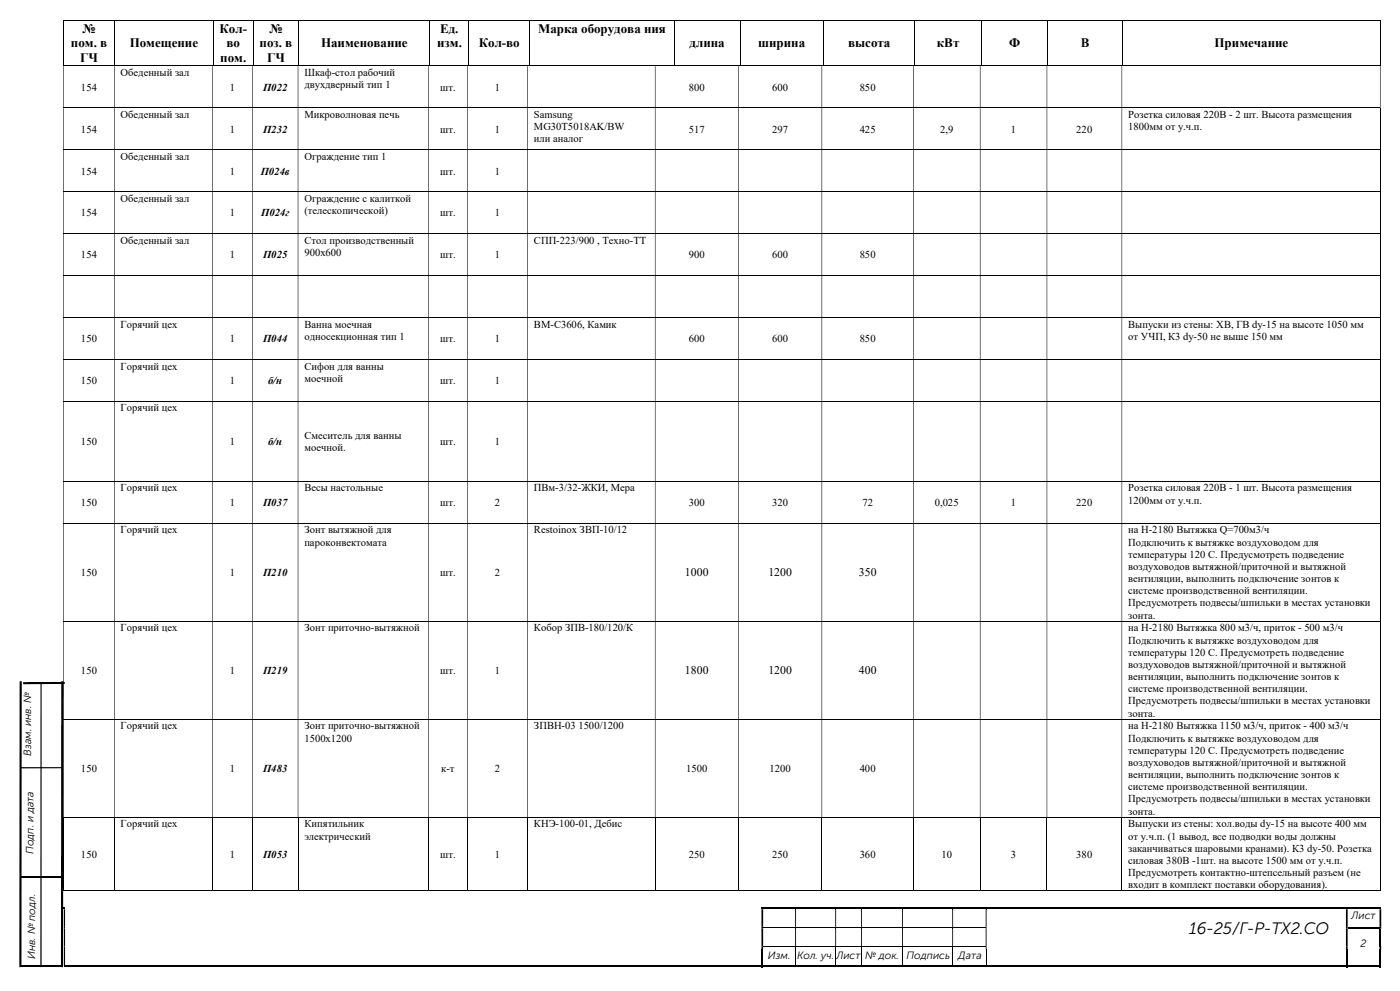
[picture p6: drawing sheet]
<svg xmlns="http://www.w3.org/2000/svg" width="420mm" height="297mm" viewBox="0 0 420 297" stroke-linecap="round" stroke-linejoin="round" font-family="sans-serif">
<defs><g id="words">
<text font-size="5" x="356.7" y="280">16-25/Г-Р-ТХ2.СО</text>
<g font-size="3.9">
<text x="24.8" y="9.8">№</text>
<text x="65.9" y="9.8">Кол-</text>
<text x="80.9" y="9.8">№</text>
<text x="132" y="9.8">Ед.</text>
<text x="161.4" y="9.8">Марка оборудова ния</text>
<text x="21.3" y="14.2">пом. в</text>
<text x="38.9" y="14.2">Помещение</text>
<text x="67.9" y="14.2">во</text>
<text x="77.9" y="14.2">поз. в</text>
<text x="96.3" y="14.2">Наименование</text>
<text x="131.1" y="14.2">изм.</text>
<text x="143.6" y="14.2">Кол-во</text>
<text x="206.8" y="14.2">длина</text>
<text x="227.5" y="14.2">ширина</text>
<text x="254.4" y="14.2">высота</text>
<text x="281" y="14.2">кВт</text>
<text x="302.7" y="14.2">Ф</text>
<text x="324.3" y="14.2">В</text>
<text x="364.4" y="14.2">Примечание</text>
<text x="24" y="18.7">ГЧ</text>
<text x="66.1" y="18.7">пом.</text>
<text x="80.1" y="18.7">ГЧ</text>
</g>
<g font-size="3.5">
<text x="205.5" y="172.8">1000</text>
<text x="230.5" y="172.8">1200</text>
<text x="257.6" y="172.8">350</text>
<text x="205.5" y="202.1">1800</text>
<text x="230.5" y="202.1">1200</text>
<text x="257.6" y="202.1">400</text>
</g>
<g font-size="3.2">
<text x="36.2" y="22.8">Обеденный зал</text>
<text x="91.3" y="22.8">Шкаф-стол рабочий</text>
<text x="24.3" y="27.2">154</text>
<text x="68.9" y="27.2">1</text>
<text x="79" y="27.2">П022</text>
<text x="91.3" y="26.5">двухдверный тип 1</text>
<text x="132.1" y="27.2">шт.</text>
<text x="148.4" y="27.2">1</text>
<text x="206.6" y="27.2">800</text>
<text x="231.6" y="27.2">600</text>
<text x="257.9" y="27.2">850</text>
<text x="36.2" y="35.4">Обеденный зал</text>
<text x="91.3" y="35.4">Микроволновая печь</text>
<text x="160.2" y="35.4">Samsung</text>
<text x="338.5" y="35.4">Розетка силовая 220В - 2 шт. Высота размещения</text>
<text x="24.3" y="39.8">154</text>
<text x="68.9" y="39.8">1</text>
<text x="79" y="39.8">П232</text>
<text x="132.1" y="39.8">шт.</text>
<text x="148.4" y="39.8">1</text>
<text x="160.2" y="39">MG30T5018AK/BW</text>
<text x="206.6" y="39.8">517</text>
<text x="231.6" y="39.8">297</text>
<text x="257.9" y="39.8">425</text>
<text x="282" y="39.8">2,9</text>
<text x="303.2" y="39.8">1</text>
<text x="322.9" y="39.8">220</text>
<text x="338.5" y="39">1800мм от у.ч.п.</text>
<text x="36.2" y="47.9">Обеденный зал</text>
<text x="91.3" y="47.9">Ограждение тип 1</text>
<text x="160.2" y="42.7">или аналог</text>
<text x="24.3" y="52.3">154</text>
<text x="68.9" y="52.3">1</text>
<text x="78.2" y="52.3">П024в</text>
<text x="132.1" y="52.3">шт.</text>
<text x="148.4" y="52.3">1</text>
<text x="24.3" y="64.9">154</text>
<text x="36.2" y="60.5">Обеденный зал</text>
<text x="68.9" y="64.9">1</text>
<text x="78.4" y="64.9">П024г</text>
<text x="91.3" y="60.5">Ограждение с калиткой</text>
<text x="91.3" y="64.1">(телескопической)</text>
<text x="132.1" y="64.9">шт.</text>
<text x="148.4" y="64.9">1</text>
<text x="24.3" y="77.4">154</text>
<text x="36.2" y="73.1">Обеденный зал</text>
<text x="68.9" y="77.4">1</text>
<text x="79" y="77.4">П025</text>
<text x="91.3" y="73.1">Стол производственный</text>
<text x="91.3" y="76.7">900х600</text>
<text x="132.1" y="77.4">шт.</text>
<text x="148.4" y="77.4">1</text>
<text x="160.2" y="73.1">СПП-223/900 , Техно-ТТ</text>
<text x="206.6" y="77.4">900</text>
<text x="231.6" y="77.4">600</text>
<text x="257.9" y="77.4">850</text>
<text x="36.2" y="98.2">Горячий цех</text>
<text x="91.3" y="98.2">Ванна моечная</text>
<text x="91.3" y="101.8">односекционная тип 1</text>
<text x="160.2" y="98.2">ВМ-С3606, Камик</text>
<text x="338.5" y="98.2">Выпуски из стены: ХВ, ГВ dy-15 на высоте 1050 мм</text>
<text x="338.5" y="101.8">от УЧП, К3 dy-50 не выше 150 мм</text>
<text x="24.3" y="102.5">150</text>
<text x="68.9" y="102.5">1</text>
<text x="79" y="102.5">П044</text>
<text x="132.1" y="102.5">шт.</text>
<text x="148.4" y="102.5">1</text>
<text x="206.6" y="102.5">600</text>
<text x="231.6" y="102.5">600</text>
<text x="257.9" y="102.5">850</text>
<text x="36.2" y="110.7">Горячий цех</text>
<text x="91.3" y="110.7">Сифон для ванны</text>
<text x="24.3" y="115.1">150</text>
<text x="68.9" y="115.1">1</text>
<text x="80.4" y="115.1">б/н</text>
<text x="91.3" y="114.4">моечной</text>
<text x="132.1" y="115.1">шт.</text>
<text x="148.4" y="115.1">1</text>
<text x="36.2" y="123.3">Горячий цех</text>
<text x="91.3" y="131.5">Смеситель для ванны</text>
<text x="24.3" y="133.4">150</text>
<text x="68.9" y="133.4">1</text>
<text x="80.4" y="133.4">б/н</text>
<text x="91.3" y="135.2">моечной.</text>
<text x="132.1" y="133.4">шт.</text>
<text x="148.4" y="133.4">1</text>
<text x="36.2" y="147.3">Горячий цех</text>
<text x="91.3" y="147.3">Весы настольные</text>
<text x="160.2" y="147.3">ПВм-3/32-ЖКИ, Мера</text>
<text x="338.5" y="147.3">Розетка силовая 220В - 1 шт. Высота размещения</text>
<text x="24.3" y="151.6">150</text>
<text x="68.9" y="151.6">1</text>
<text x="79" y="151.6">П037</text>
<text x="132.1" y="151.6">шт.</text>
<text x="148.4" y="151.6">2</text>
<text x="206.6" y="151.6">300</text>
<text x="231.6" y="151.6">320</text>
<text x="258.7" y="151.6">72</text>
<text x="280.4" y="151.6">0,025</text>
<text x="303.2" y="151.6">1</text>
<text x="322.9" y="151.6">220</text>
<text x="338.5" y="150.9">1200мм от у.ч.п.</text>
<text x="36.2" y="159.9">Горячий цех</text>
<text x="91.3" y="159.9">Зонт вытяжной для</text>
<text x="160.2" y="159.9">Restoinox ЗВП-10/12</text>
<text x="338.5" y="159.9">на Н-2180 Вытяжка Q=700м3/ч</text>
<text x="91.3" y="163.5">пароконвектомата</text>
<text x="338.5" y="163.5">Подключить к вытяжке воздуховодом для</text>
<text x="338.5" y="167.1">температуры 120 С. Предусмотреть подведение</text>
<text x="24.3" y="172.6">150</text>
<text x="68.9" y="172.6">1</text>
<text x="79" y="172.6">П210</text>
<text x="132.1" y="172.6">шт.</text>
<text x="148.4" y="172.6">2</text>
<text x="338.5" y="170.8">воздуховодов вытяжной/приточной и вытяжной</text>
<text x="338.5" y="174.5">вентиляции, выполнить подключение зонтов к</text>
<text x="338.5" y="178.1">системе производственной вентиляции.</text>
<text x="338.5" y="181.7">Предусмотреть подвесы/шпильки в местах установки</text>
<text x="338.5" y="185.4">зонта.</text>
<text x="36.2" y="189.2">Горячий цех</text>
<text x="91.3" y="189.2">Зонт приточно-вытяжной</text>
<text x="160.2" y="189.2">Кобор ЗПВ-180/120/К</text>
<text x="338.5" y="189.2">на Н-2180 Вытяжка 800 м3/ч, приток - 500 м3/ч</text>
<text x="338.5" y="192.9">Подключить к вытяжке воздуховодом для</text>
<text x="338.5" y="196.5">температуры 120 С. Предусмотреть подведение</text>
<text x="24.3" y="202">150</text>
<text x="68.9" y="202">1</text>
<text x="79" y="202">П219</text>
<text x="132.1" y="202">шт.</text>
<text x="148.4" y="202">1</text>
<text x="338.5" y="200.2">воздуховодов вытяжной/приточной и вытяжной</text>
<text x="338.5" y="203.8">вентиляции, выполнить подключение зонтов к</text>
<text x="338.5" y="207.5">системе производственной вентиляции.</text>
<text x="338.5" y="211.1">Предусмотреть подвесы/шпильки в местах установки</text>
<text x="338.5" y="214.8">зонта.</text>
<text x="36.2" y="218.6">Горячий цех</text>
<text x="91.3" y="218.6">Зонт приточно-вытяжной</text>
<text x="160.2" y="218.6">ЗПВН-03 1500/1200</text>
<text x="338.5" y="218.6">на Н-2180 Вытяжка 1150 м3/ч, приток - 400 м3/ч</text>
<text x="9.4" y="226.4" transform="rotate(-90 9.4 226.4)">Взам. инв. №</text>
<text x="91.3" y="222.2">1500х1200</text>
<text x="338.5" y="222.2">Подключить к вытяжке воздуховодом для</text>
<text x="338.5" y="225.9">температуры 120 С. Предусмотреть подведение</text>
<text x="24.3" y="231.4">150</text>
<text x="68.9" y="231.4">1</text>
<text x="79" y="231.4">П483</text>
<text x="132.4" y="231.4">к-т</text>
<text x="148.4" y="231.4">2</text>
<text x="205.9" y="231.4">1500</text>
<text x="230.9" y="231.4">1200</text>
<text x="257.9" y="231.4">400</text>
<text x="338.5" y="229.6">воздуховодов вытяжной/приточной и вытяжной</text>
<text x="338.5" y="233.2">вентиляции, выполнить подключение зонтов к</text>
<text x="338.5" y="236.9">системе производственной вентиляции.</text>
<text x="338.5" y="240.5">Предусмотреть подвесы/шпильки в местах установки</text>
<text x="338.5" y="244.2">зонта.</text>
<text x="36.2" y="248">Горячий цех</text>
<text x="91.3" y="248">Кипятильник</text>
<text x="91.3" y="251.6">электрический</text>
<text x="160.2" y="248">КНЭ-100-01, Дебис</text>
<text x="338.5" y="248">Выпуски из стены: хол.воды dy-15 на высоте 400 мм</text>
<text x="338.5" y="251.6">от у.ч.п. (1 вывод, все подводки воды должны</text>
<text x="10.1" y="255.9" transform="rotate(-90 10.1 255.9)">Подп. и дата</text>
<text x="24.3" y="257.1">150</text>
<text x="68.9" y="257.1">1</text>
<text x="79" y="257.1">П053</text>
<text x="132.1" y="257.1">шт.</text>
<text x="148.4" y="257.1">1</text>
<text x="206.6" y="257.1">250</text>
<text x="231.6" y="257.1">250</text>
<text x="257.9" y="257.1">360</text>
<text x="282.4" y="257.1">10</text>
<text x="303.2" y="257.1">3</text>
<text x="322.9" y="257.1">380</text>
<text x="338.5" y="255.3">заканчиваться шаровыми кранами). К3 dy-50. Розетка</text>
<text x="338.5" y="259">силовая 380В -1шт. на высоте 1500 мм от у.ч.п.</text>
<text x="338.5" y="262.6">Предусмотреть контактно-штепсельный разъем (не</text>
<text x="338.5" y="266.2">входит в комплект поставки оборудования).</text>
<text x="405.4" y="275.5">Лист</text>
<text x="10.5" y="287.4" transform="rotate(-90 10.5 287.4)">Инв. № подл.</text>
<text x="230.4" y="287.4">Изм.</text>
<text x="239.1" y="287.4">Кол. уч.</text>
<text x="250.9" y="287.4">Лист</text>
<text x="259.5" y="287.4">№ док.</text>
<text x="271.9" y="287.4">Подпись</text>
<text x="287.5" y="287.4">Дата</text>
<text x="408.1" y="283.8">2</text>
</g>
</g></defs>
<g fill="none" stroke="#000" stroke-width=".3">
<path d="M19 6.1h395M19 19.6h15.3M19.1 6.2v13.5M34.4 6.2v13.5M34.5 19.6h29.4M64 6.2v13.5M64.1 19.6h11.8M76 6.2v13.5M76.1 19.6h13.5M89.7 6.2v13.5M89.7 19.6h39.2M128.9 6.2v13.5"/>
<path d="M129 19.6h11.6M140.7 6.2v13.5M140.8 19.6h18M158.9 6.2v13.5M159 19.6h43.2M202.3 6.2v13.5M202.4 19.6h19.6M222 6.2v13.5M222.1 19.6h24.8M247 6.2v13.5M247.1 19.6h27.3M274.4 6.2v13.5"/>
<path d="M274.5 19.6h19.8M294.4 6.2v13.5M294.5 19.6h19.8M314.4 6.2v13.5M314.5 19.6h22.2M336.8 6.2v13.5M336.9 19.6h77.1M414.1 6.2v13.5M19 32.3h395M414.1 32.4v12.4M19 44.9h395M19 57.4h395"/>
<path d="M414.1 45v12.4M414.1 57.5v12.4M19 70h395M414.1 70.1v12.4M19 82.5h395M19 95.1h395M414.1 82.6v12.4M414.1 95.2v12.4M19 107.7h395M414.1 107.8v12.3M19 120.2h395M414.1 120.3v23.8"/>
<path d="M19 144.2h395M19 156.8h395M414.1 144.3v12.4M414.1 156.9v29.2M19 186.2h395M414.1 186.3v29.2M19 215.6h395M414.1 215.6v29.3M19 244.9h395M19.1 245v22.1M34.3 245v22.1M63.7 245v22.1"/>
<path d="M75.7 245v22.1M89.4 245v22.1M128.5 245v22.1M140.3 245v22.1M158.3 245v22.1M196.6 245v22.1M221.5 245v22.1M246.5 245v22.1M274.1 245v22.1M294 245v22.1M314.1 245v22.1M336.5 245v22.1"/>
<path d="M414.1 245v22.1M19 267h15.2M34.4 267h29.2M63.8 267h11.8M75.8 267h13.5M89.5 267h38.9M128.6 267h11.6M140.3 267h17.9M158.4 267h38.1M196.6 267h24.8M221.6 267h24.9M228.9 277.9h9.6"/>
<path d="M238.8 277.9h11.8M246.6 267h27.4M250.8 277.9h7.5M258.6 277.9h12M270.9 277.9h14.8M274.2 267h19.8M285.9 277.9h9.8M294.1 267h19.9M314.2 267h22.3M336.6 267h77.4M228.9 283.8h9.6M238.7 284.4v5"/>
<path d="M238.8 283.8h11.8M250.7 284.4v5M250.8 283.8h7.5M258.4 284.4v5M258.6 283.8h12M270.8 284.4v5M270.9 283.8h14.8M285.8 284.4v5M285.9 283.8h9.8M295.8 284.4v5"/>
</g>
<g fill="#000">
<path d="M414 6l.1 .2zM414 19.6l.1 .1zM6.9 204.4h12.5v.6l-12.5 .1zM414 244.9l.1 .1zM19.2 271.9h.3v.6h-.3zM228.9 271.9h9.6v.6h-9.6zM238.5 272.5h.3zM238.5 277.8h.3v.5h-.3zM250.6 272.5h.2zM250.6 277.8h.2v.5h-.2zM258.3 272.5h.3zM258.3 277.8h.3v.5h-.3z"/>
<path d="M270.6 272.5h.3zM270.6 277.8h.3v.5h-.3zM285.7 272.5h.2zM285.7 277.8h.2v.5h-.2zM295.7 272.5h.3zM404.3 271.9h9.6v.6h-9.6zM404.3 277.8h9.6v.5h-9.6zM413.9 278.3h.5v5.3h-.5zM414 267l.1 .1zM6.1 289.3h12.8v.6h-12.8zM5.9 204.2h.6l-.1 85.7h-.6zM18.4 204.2h.6l-.1 85.7h-.6z"/>
<path d="M19.2 289.4h209.2v.5h-209.2zM228.9 289.4h9.6v.5h-9.6zM238.5 283.6h.3v.8h-.3zM250.6 283.6h.2v.8h-.2zM258.3 283.6h.3v.8h-.3zM270.6 283.6h.3v.8h-.3zM285.7 283.6h.2v.8h-.2zM404.3 289.4h9.6v.5h-9.6zM413.9 289.4h.5v.5h-.5z"/>
</g>
<g fill="#000">
<path d="M19 19.9h.2v12.4h-.2zM34.2 19.9h.2v12.4h-.2zM63.6 19.9h.2v12.4h-.2zM75.6 19.9h.2v12.4h-.2zM89.3 19.9h.2v12.4h-.2zM128.4 19.9h.2v12.4h-.2zM140.2 19.9h.1v12.4h-.1zM158.2 19.9h.2v12.4h-.2zM196.5 19.9h.1v12.4h-.1zM221.4 19.9h.2v12.4h-.2zM246.5 19.9h.1v12.4h-.1zM274 19.9h.2v12.4h-.2zM294 19.9h.1v12.4h-.1zM314 19.9h.2v12.4h-.2zM336.5 19.9h.1v12.4h-.1zM414 19.9h.1v12.4h-.1z" fill-rule="evenodd"/>
<path d="M414 32.3l.1 .1zM19 32.4h.2v12.4h-.2zM34.2 32.4h.2v12.4h-.2zM63.6 32.4h.2v12.4h-.2zM75.6 32.4h.2v12.4h-.2zM89.3 32.4h.2v12.4h-.2zM128.4 32.4h.2v12.4h-.2zM140.2 32.4h.1v12.4h-.1zM158.2 32.4h.2v12.4h-.2zM196.5 32.4h.1v12.4h-.1zM221.4 32.4h.2v12.4h-.2zM246.5 32.4h.1v12.4h-.1zM274 32.4h.2v12.4h-.2zM294 32.4h.1v12.4h-.1zM314 32.4h.2v12.4h-.2zM336.5 32.4h.1v12.4h-.1z" fill-rule="evenodd"/>
<path d="M414 44.8l.1 .2zM19 45h.2v12.4h-.2zM34.2 45h.2v12.4h-.2zM63.6 45h.2v12.4h-.2zM75.6 45h.2v12.4h-.2zM89.3 45h.2v12.4h-.2zM128.4 45h.2v12.4h-.2zM140.2 45h.1v12.4h-.1zM158.2 45h.2v12.4h-.2zM196.5 45h.1v12.4h-.1zM221.4 45h.2v12.4h-.2zM246.5 45h.1v12.4h-.1zM274 45h.2v12.4h-.2zM294 45h.1v12.4h-.1zM314 45h.2v12.4h-.2zM336.5 45h.1v12.4h-.1z" fill-rule="evenodd"/>
<path d="M414 57.4l.1 .1zM19 57.5h.2v12.4h-.2zM34.2 57.5h.2v12.4h-.2zM63.6 57.5h.2v12.4h-.2zM75.6 57.5h.2v12.4h-.2zM89.3 57.5h.2v12.4h-.2zM128.4 57.5h.2v12.4h-.2zM140.2 57.5h.1v12.4h-.1zM158.2 57.5h.2v12.4h-.2zM196.5 57.5h.1v12.4h-.1zM221.4 57.5h.2v12.4h-.2zM246.5 57.5h.1v12.4h-.1zM274 57.5h.2v12.4h-.2zM294 57.5h.1v12.4h-.1zM314 57.5h.2v12.4h-.2zM336.5 57.5h.1v12.4h-.1z" fill-rule="evenodd"/>
<path d="M414 69.9l.1 .2zM19 70.1h.2v12.4h-.2zM34.2 70.1h.2v12.4h-.2zM63.6 70.1h.2v12.4h-.2zM75.6 70.1h.2v12.4h-.2zM89.3 70.1h.2v12.4h-.2zM128.4 70.1h.2v12.4h-.2zM140.2 70.1h.1v12.4h-.1zM158.2 70.1h.2v12.4h-.2zM196.5 70.1h.1v12.4h-.1zM221.4 70.1h.2v12.4h-.2zM246.5 70.1h.1v12.4h-.1zM274 70.1h.2v12.4h-.2zM294 70.1h.1v12.4h-.1zM314 70.1h.2v12.4h-.2zM336.5 70.1h.1v12.4h-.1z" fill-rule="evenodd"/>
<path d="M414 82.5l.1 .1zM19 82.6h.2v12.4h-.2zM34.2 82.6h.2v12.4h-.2zM63.6 82.6h.2v12.4h-.2zM75.6 82.6h.2v12.4h-.2zM89.3 82.6h.2v12.4h-.2zM128.4 82.6h.2v12.4h-.2zM140.2 82.6h.1v12.4h-.1zM158.2 82.6h.2v12.4h-.2zM196.5 82.6h.1v12.4h-.1zM221.4 82.6h.2v12.4h-.2zM246.5 82.6h.1v12.4h-.1zM274 82.6h.2v12.4h-.2zM294 82.6h.1v12.4h-.1zM314 82.6h.2v12.4h-.2zM336.5 82.6h.1v12.4h-.1z" fill-rule="evenodd"/>
<path d="M414 95l.1 .2zM19 95.2h.2v12.4h-.2zM34.2 95.2h.2v12.4h-.2zM63.6 95.2h.2v12.4h-.2zM75.6 95.2h.2v12.4h-.2zM89.3 95.2h.2v12.4h-.2zM128.4 95.2h.2v12.4h-.2zM140.2 95.2h.1v12.4h-.1zM158.2 95.2h.2v12.4h-.2zM196.5 95.2h.1v12.4h-.1zM221.4 95.2h.2v12.4h-.2zM246.5 95.2h.1v12.4h-.1zM274 95.2h.2v12.4h-.2zM294 95.2h.1v12.4h-.1zM314 95.2h.2v12.4h-.2zM336.5 95.2h.1v12.4h-.1z" fill-rule="evenodd"/>
<path d="M414 107.6l.1 .2zM19 107.8h.2v12.3h-.2zM34.2 107.8h.2v12.3h-.2zM63.6 107.8h.2v12.3h-.2zM75.6 107.8h.2v12.3h-.2zM89.3 107.8h.2v12.3h-.2zM128.4 107.8h.2v12.3h-.2zM140.2 107.8h.1v12.3h-.1zM158.2 107.8h.2v12.3h-.2zM196.5 107.8h.1v12.3h-.1zM221.4 107.8h.2v12.3h-.2zM246.5 107.8h.1v12.3h-.1zM274 107.8h.2v12.3h-.2zM294 107.8h.1v12.3h-.1zM314 107.8h.2v12.3h-.2zM336.5 107.8h.1v12.3h-.1z" fill-rule="evenodd"/>
<path d="M414 120.1l.1 .2zM19 120.3h.2v23.8h-.2zM34.2 120.3h.2v23.8h-.2zM63.6 120.3h.2v23.8h-.2zM75.6 120.3h.2v23.8h-.2zM89.3 120.3h.2v23.8h-.2zM128.4 120.3h.2v23.8h-.2zM140.2 120.3h.1v23.8h-.1zM158.2 120.3h.2v23.8h-.2zM196.5 120.3h.1v23.8h-.1zM221.4 120.3h.2v23.8h-.2zM246.5 120.3h.1v23.8h-.1zM274 120.3h.2v23.8h-.2zM294 120.3h.1v23.8h-.1zM314 120.3h.2v23.8h-.2zM336.5 120.3h.1v23.8h-.1z" fill-rule="evenodd"/>
<path d="M414 144.1l.1 .2zM19 144.3h.2v12.4h-.2zM34.2 144.3h.2v12.4h-.2zM63.6 144.3h.2v12.4h-.2zM75.6 144.3h.2v12.4h-.2zM89.3 144.3h.2v12.4h-.2zM128.4 144.3h.2v12.4h-.2zM140.2 144.3h.1v12.4h-.1zM158.2 144.3h.2v12.4h-.2zM196.5 144.3h.1v12.4h-.1zM221.4 144.3h.2v12.4h-.2zM246.5 144.3h.1v12.4h-.1zM274 144.3h.2v12.4h-.2zM294 144.3h.1v12.4h-.1zM314 144.3h.2v12.4h-.2zM336.5 144.3h.1v12.4h-.1z" fill-rule="evenodd"/>
<path d="M414 156.7l.1 .2zM19 156.9h.2v29.2h-.2zM34.2 156.9h.2v29.2h-.2zM63.6 156.9h.2v29.2h-.2zM75.6 156.9h.2v29.2h-.2zM89.3 156.9h.2v29.2h-.2zM128.4 156.9h.2v29.2h-.2zM140.2 156.9h.1v29.2h-.1zM158.2 156.9h.2v29.2h-.2zM196.5 156.9h.1v29.2h-.1zM221.4 156.9h.2v29.2h-.2zM246.5 156.9h.1v29.2h-.1zM274 156.9h.2v29.2h-.2zM294 156.9h.1v29.2h-.1zM314 156.9h.2v29.2h-.2zM336.5 156.9h.1v29.2h-.1z" fill-rule="evenodd"/>
<path d="M414 186.1l.1 .2zM19 186.3h.2v29.2h-.2zM34.2 186.3h.2v29.2h-.2zM63.6 186.3h.2v29.2h-.2zM75.6 186.3h.2v29.2h-.2zM89.3 186.3h.2v29.2h-.2zM128.4 186.3h.2v29.2h-.2zM140.2 186.3h.1v29.2h-.1zM158.2 186.3h.2v29.2h-.2zM196.5 186.3h.1v29.2h-.1zM221.4 186.3h.2v29.2h-.2zM246.5 186.3h.1v29.2h-.1zM274 186.3h.2v29.2h-.2zM294 186.3h.1v29.2h-.1zM314 186.3h.2v29.2h-.2zM336.5 186.3h.1v29.2h-.1z" fill-rule="evenodd"/>
<path d="M414 215.5l.1 .1zM19 215.6h.2v29.3h-.2zM34.2 215.6h.2v29.3h-.2zM63.6 215.6h.2v29.3h-.2zM75.6 215.6h.2v29.3h-.2zM89.3 215.6h.2v29.3h-.2zM128.4 215.6h.2v29.3h-.2zM140.2 215.6h.1v29.3h-.1zM158.2 215.6h.2v29.3h-.2zM196.5 215.6h.1v29.3h-.1zM221.4 215.6h.2v29.3h-.2zM246.5 215.6h.1v29.3h-.1zM274 215.6h.2v29.3h-.2zM294 215.6h.1v29.3h-.1zM314 215.6h.2v29.3h-.2zM336.5 215.6h.1v29.3h-.1z" fill-rule="evenodd"/>
<path d="M19.2 272.5h.3v5.3h-.3zM228.4 272.5h.5v5.3h-.5zM238.5 272.5h.3v5.3h-.3zM250.6 272.5h.2v5.3h-.2zM258.3 272.5h.3v5.3h-.3zM270.6 272.5h.3v5.3h-.3zM285.7 272.5h.2v5.3h-.2zM295.7 272.5h.3v5.3h-.3zM403.8 272.5h.5v5.3h-.5zM413.9 272.5h.5v5.3h-.5z" fill-rule="evenodd"/>
<path d="M19.2 277.8h.3v.5h-.3zM228.4 277.8h.5v.5h-.5z" fill-rule="evenodd"/>
<path d="M228.4 271.9h.5v.6h-.5z" fill-rule="evenodd"/>
<path d="M238.5 271.9h12.1v.6h-12.1z" fill-rule="evenodd"/>
<path d="M250.6 271.9h7.7v.6h-7.7z" fill-rule="evenodd"/>
<path d="M258.3 271.9h12.3v.6h-12.3z" fill-rule="evenodd"/>
<path d="M270.6 271.9h15.1v.6h-15.1z" fill-rule="evenodd"/>
<path d="M285.7 271.9h10v.6h-10z" fill-rule="evenodd"/>
<path d="M295.7 271.9h108.1v.6h-108.1z" fill-rule="evenodd"/>
<path d="M295.7 277.8h.3v.5h-.3zM403.8 277.8h.5v.5h-.5z" fill-rule="evenodd"/>
<path d="M403.8 271.9h.5v.6h-.5z" fill-rule="evenodd"/>
<path d="M413.9 271.9h.5v.6h-.5z" fill-rule="evenodd"/>
<path d="M413.9 277.8h.5v.5h-.5zM19.2 278.3h.3v5.3h-.3zM228.4 278.3h.5v5.3h-.5zM238.5 278.3h.3v5.3h-.3zM250.6 278.3h.2v5.3h-.2zM258.3 278.3h.3v5.3h-.3zM270.6 278.3h.3v5.3h-.3zM285.7 278.3h.2v5.3h-.2zM295.7 278.3h.3v5.3h-.3zM403.8 278.3h.5v5.3h-.5z" fill-rule="evenodd"/>
<path d="M19.2 283.6h.3v.8h-.3zM228.4 283.6h.5v.8h-.5z" fill-rule="evenodd"/>
<path d="M228.4 284.4h.5v5.5h-.5z" fill-rule="evenodd"/>
<path d="M238.5 289.4h12.1v.5h-12.1z" fill-rule="evenodd"/>
<path d="M250.6 289.4h7.7v.5h-7.7z" fill-rule="evenodd"/>
<path d="M258.3 289.4h12.3v.5h-12.3z" fill-rule="evenodd"/>
<path d="M270.6 289.4h15.1v.5h-15.1z" fill-rule="evenodd"/>
<path d="M285.7 289.4h10v.5h-10z" fill-rule="evenodd"/>
<path d="M295.7 283.6h.3v.8h-.3zM403.8 283.6h.5v.8h-.5zM413.9 283.6h.5v.8h-.5zM19.2 284.4h.3v5h-.3z" fill-rule="evenodd"/>
<path d="M295.7 289.4h108.1v.5h-108.1z" fill-rule="evenodd"/>
<path d="M403.8 284.4h.5v5.5h-.5z" fill-rule="evenodd"/>
<path d="M413.9 284.4h.5v5.5h-.5z" fill-rule="evenodd"/>
</g>
<path d="M12.3 204.7v84.9M6 230.1h12.6M6 262.9h12.5" fill="none" stroke="#000" stroke-width=".38"/>
<use href="#words"/>
</svg>
